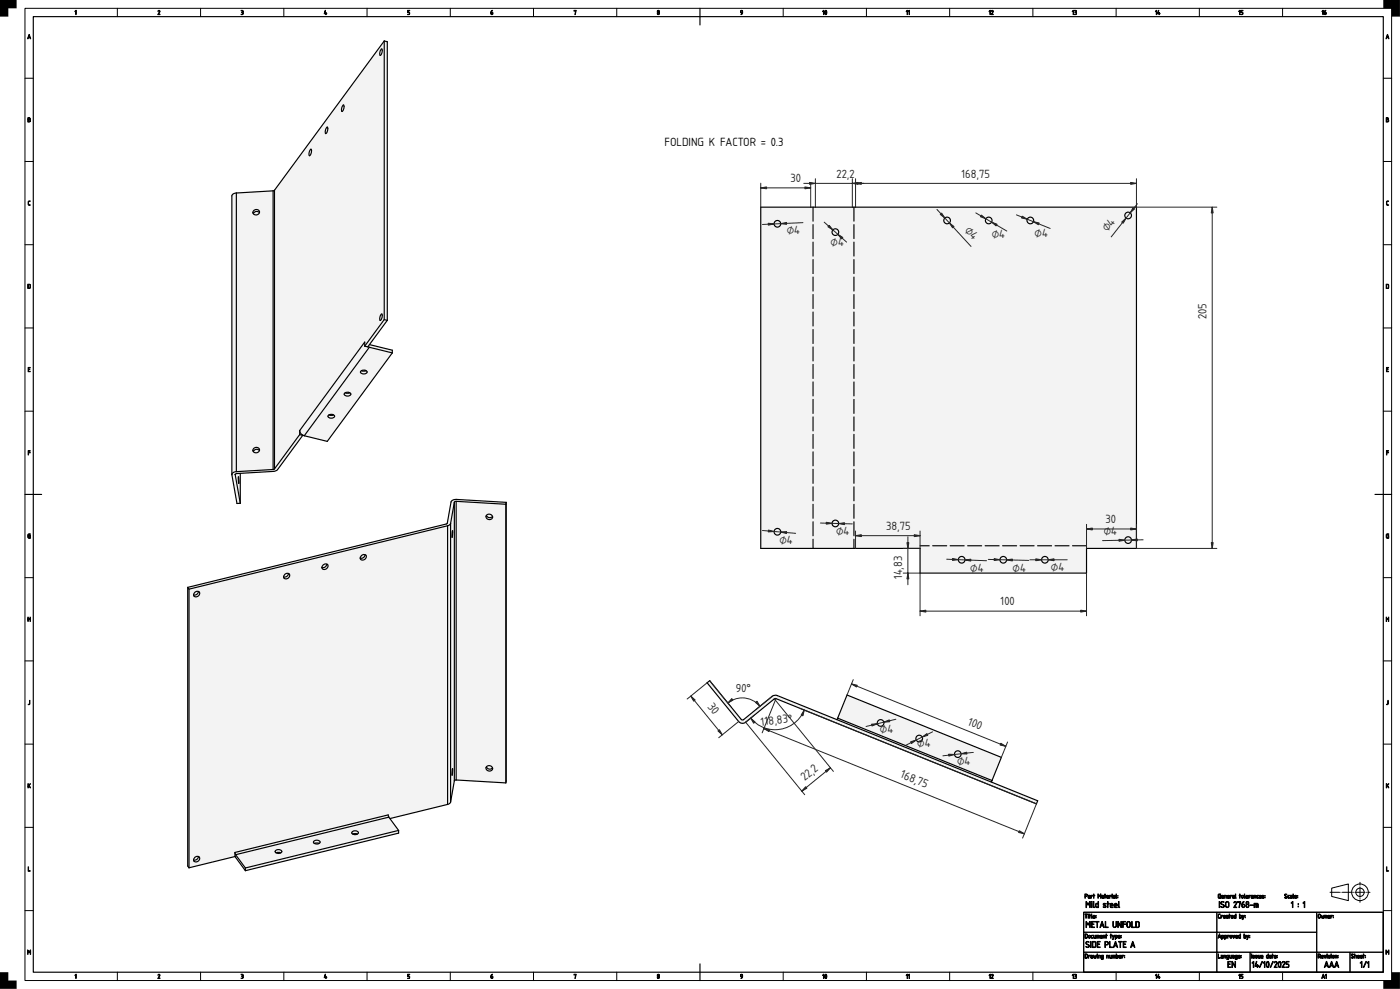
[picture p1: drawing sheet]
<svg xmlns="http://www.w3.org/2000/svg" width="841mm" height="594mm" viewBox="0 0 841 594" stroke-linecap="round" stroke-linejoin="round" font-family="sans-serif">
<defs><g id="words">
<text font-size="6.7" x="399" y="88">FOLDING K FACTOR = 0.3</text>
<g font-size="6.7" fill="#212529">
<text x="503" y="107">22,2</text>
<text x="578" y="107">168,75</text>
<text x="475" y="109">30</text>
<text x="473" y="141">⌀4</text>
<text x="579" y="139" transform="rotate(47 579 139)">⌀4</text>
<text x="596" y="143">⌀4</text>
<text x="622" y="142">⌀4</text>
<text x="665" y="140" transform="rotate(-52 665 140)">⌀4</text>
<text x="499" y="148">⌀4</text>
<text x="725" y="192" transform="rotate(-90 725 192)">205</text>
<text x="664" y="314">30</text>
<text x="502" y="321">⌀4</text>
<text x="532" y="318">38,75</text>
<text x="663" y="321" transform="rotate(-1 663 321)">⌀4</text>
<text x="468" y="327">⌀4</text>
<text x="542" y="348" transform="rotate(-90 542 348)">14,83</text>
<text x="583" y="343">⌀4</text>
<text x="608" y="343">⌀4</text>
<text x="631" y="343">⌀4</text>
<text x="601" y="364">100</text>
<text x="442" y="416" transform="rotate(3 442 416)">90°</text>
<text x="425" y="425" transform="rotate(51 425 425)">30</text>
<text x="457" y="436" transform="rotate(-6 457 436)">118,83°</text>
<text x="581" y="435" transform="rotate(22 581 435)">100</text>
<text x="529" y="440">⌀4</text>
<text x="551" y="449">⌀4</text>
<text x="575" y="459">⌀4</text>
<text x="541" y="467" transform="rotate(22 541 467)">168,75</text>
<text x="483" y="469" transform="rotate(-39 483 469)">2 ,2</text>
</g>
</g></defs>
<path d="M20 10h811v574h-811zM420 5v10M15 297h10M826 297h10M651 548h180v36h-180zM420 579v10" fill="none" stroke="#000" stroke-width=".7"/>
<g fill="none" stroke="#000" stroke-width=".6">
<path d="M15 5h821v584h-821zM70 5v5M120 5v5M170 5v5M220 5v5M270 5v5M320 5v5M370 5v5M470 5v5M520 5v5M570 5v5M620 5v5"/>
<path d="M670 5v5M720 5v5M770 5v5M15 47h5M831 47h5M15 97h5M831 97h5M15 147h5M831 147h5M15 197h5M831 197h5M15 247h5"/>
<path d="M831 247h5M15 347h5M831 347h5M15 397h5M831 397h5M15 447h5M831 447h5M15 497h5M831 497h5M800 533l10-2v10l-10-3zM15 547h5M651 548h80v12h-80z"/>
<path d="M651 560h80v12h-80zM731 560h60v12h-60zM731 548h60v12h-60zM791 548h40v24h-40zM831 547h5M651 572h80v12h-80zM731 572h20v12h-20zM751 572h40v12h-40zM791 572h20v12h-20zM811 572h20v12h-20zM70 584v5M120 584v5"/>
<path d="M170 584v5M220 584v5M270 584v5M320 584v5M370 584v5M470 584v5M520 584v5M570 584v5M620 584v5M670 584v5M720 584v5M770 584v5"/>
<circle cx="817" cy="536" r="5"/>
<circle cx="817" cy="536" r="2.5"/>
</g>
<g fill="#000" stroke="#000" stroke-width=".6">
<path d="M46 6v3v-2h-1zM95 6l1 1-1 2h1h-1l1-2zM145 6h1v1a1 1 0 0 1 0 1 1 1 0 0 1-1 1 .7 .7 0 0 0 1-1 .7 .7 0 0 0-1-1h1zM195 6v2h1v1l-1-1zM245 6h1h-1v1l1 1v1h-1l1-1-1-1zM345 6h1l-1 3 1-3-1 1zM17 121h1h-1v2h1h-1zM833 121h1h-1v2h1h-1zM17 221h1h-1v1h1h-1v1h1h-1zM833 221h1h-1v1h1h-1v1h1h-1zM17 271h1h-1v1h1h-1v1zM833 271h1h-1v1h1h-1v1z"/>
<path d="M17 321h1h-1v2h1v-1v1h-1zM833 321h1h-1v2h1v-1v1h-1zM17 371v1h1v-1v2v-1h-1v1zM833 371v1h1v-1v2v-1h-1v1zM18 421v2h-1h1zM834 421v2h-1h1zM17 471v1l1-1v1v1l-1-1v1zM833 471v1l1-1v1v1l-1-1v1zM17 521v2h1h-1zM833 521v2h1h-1zM17 571v1l1-1v2v-2l-1 1v-1v2zM833 571v1l1-1v2v-2l-1 1v-1v2z"/>
<path d="M46 585v3v-2h-1zM95 585l1 1-1 2h1h-1l1-2zM145 585h1v1a1 1 0 0 1 0 1 1 1 0 0 1-1 1 .7 .7 0 0 0 1-1 .7 .7 0 0 0-1-1h1zM195 585v2l1-1v1v1l-1-1zM245 585h1h-1v1l1 1v1h-1l1-1-1-1zM345 585h1l-1 3 1-3-1 1z"/>
<path d="M295 7l1-1-1 1a.8 .8 0 0 1 1 1 .8 .8 0 0 1 0 1 .8 .8 0 0 1-1-1zM295 8h1z"/>
<path d="M395 8a.5 .5 0 0 0 1 0 .5 .5 0 0 0-1 0zM395 7a.5 .5 0 0 0 1 0 .5 .5 0 0 0-1 0zM395 6h1v1a.9 .9 0 0 1 0 1 .9 .9 0 0 1-1 0z"/>
<path d="M445 6a1.5 1.5 0 0 1 0 3l1-1-1-1zM445 7a.5 .5 0 0 0 1 0 .5 .5 0 0 0-1 0z"/>
<path d="M495 6v3v-2h-1zM496 6v3v-2zM496 6a1.2 1.2 0 0 1 1 1 1.2 1.2 0 0 1-1 2z"/>
<path d="M545 6v3v-2h-1zM546 6v3v-2z"/>
<path d="M595 6v3v-2h-1zM596 6l1 1-1 2h1h-2l1-2z"/>
<path d="M645 6v3v-2h-1zM645 6h1l1 1a1 1 0 0 1 0 1 1.1 1.1 0 0 1-2 1 .7 .7 0 0 0 1-1 .7 .7 0 0 0 0-1z"/>
<path d="M695 6v3v-2h-1zM696 6v2h1l-1 1-1-1z"/>
<path d="M745 6v3v-2h-1zM745 6h2h-1v1l1 1-1 1h-1l1-1-1-1z"/>
<path d="M795 6v3v-2h-1zM796 7v-1v1a.8 .8 0 0 1 1 1 .8 .8 0 0 1-1 1 .8 .8 0 0 1-1-1z"/>
<path d="M17 21l1 2h-1zM18 21l-1 1h1z"/>
<path d="M833 21l1 2h-1zM833 21v1h1z"/>
<path d="M17 71h1v2h-1zM17 72v1h1v-1zM17 71v1h1v-1z"/>
<path d="M833 71h1v2h-1zM833 72v1h1v-1zM833 71v1h1v-1z"/>
<path d="M17 171v2h1v-2zM17 171h1v2h-1z"/>
<path d="M833 171v2h1v-2zM833 171h1v2h-1z"/>
<path d="M652 537v1h1v-1zM652 537h1v1l-1 1v1zM654 539h1zM654 538h1v2l-1-1h1zM655 538h1l-1 2zM657 537l1 1h-1v2zM660 537v1l1-1v3v-2l-1 1v-1v2zM662 539h1zM662 538h1v2l-1-1h1zM664 537v1v2zM665 538l1 1zM665 538h1v1h-1l1 1-1-1zM667 538h1h-1v2zM668 538v2zM669 539h1zM669 538h1v2l-1-1h1zM670 537l1 3z"/>
<path d="M732 537h1l-1 1v1h1v-1v2l-1-1zM734 538l1 1zM734 538h1v1h-1l1 1-1-1zM736 538h1v2l-1-2v2zM738 538v1zM737 538h1v1h-1l1 1-1-1zM739 538h1h-1v2zM741 538h1v2l-2-1h1zM742 537v3zM745 537v1v2zM746 538l1 1v-1zM745 539a1 1 0 0 1 2 0 1 1 0 0 1-2 0zM748 537v3zM749 538v1zM749 538h1v1h-1l1 1-2-1zM750 538h1h-1v2zM752 539h1zM752 538h1v2l-1-1h1zM753 538h1l1 2-1-2-1 2zM755 538h1h-1v1l1 1-1-1zM757 538v1zM757 538h1v1h-1l1 1-2-1zM758 538h1h-1l1 1v1l-1-1h1z"/>
<path d="M772 537h1l-1 1h1a.7 .7 0 0 1 0 1 .7 .7 0 0 1-1 0h1l-1-1zM774 538h1h-1v1l1 1-1-1zM775 539h1zM775 538h1v2l-1-1h1zM777 537v3zM778 538l1 1zM778 538h1v1h-1l1 1-1-1z"/>
<path d="M652 549h1l-1 3v-3zM654 550v2zM655 549v1v2zM656 549v3zM657 550l1 1zM657 550h1v1h-1l1 1-1-1z"/>
<path d="M652 554l2 1 1-1v3v-3l-1 2-1-2-1 3zM656 554h1h-1v1h1h-1v2h1h-1zM658 554h2h-1v3v-3zM662 554l1 3v-1h-2v1zM662 554l-1 2h2zM664 554v3h2h-2zM669 554v2l1 1v-1l1-2v2l-1 1-1-1zM671 554l2 2 1-2v3l-2-3-1 3zM674 554h2h-1v1h1h-1v2zM677 554v2l1 1 1-1v-2zM677 554h1h1v2l-1 1-1-1zM680 554v3h2h-2zM683 554v3h1v-3zM682 554h2v3h-2z"/>
<path d="M652 542l2 1 1-1v3v-3l-1 2-1-2-1 3zM656 543v2zM657 542v3zM659 543v2h1v-2zM658 543h2v-1v3h-2zM663 543h1h-1l1 1a.8 .8 0 0 1 0 1 .8 .8 0 0 1-1 0h1l-1-1zM665 542l1 1-1 2v-2zM667 543v1h1v-1zM667 543h2v1h-2l2 1h-2zM670 543v1h1v-1zM670 543h1v1h-1l1 1h-2zM672 542v3z"/>
<path d="M732 549h1h-1v2l1 1-1-1zM733 550h1v2zM735 550l1 1zM735 550h1v1h-1l1 1-1-1zM737 551h1zM737 550h1v2l-1-1h1zM738 549l1 1v2zM740 550l1 1zM740 550h1v1h-1l1 1-1-1zM742 550v1v-1zM741 550h1l1-1v3l-2-1zM745 550v1l1-1zM745 549v1h1v2l-1-1zM746 550l1 1 1-1-1 2z"/>
<path d="M732 542l1 3zM734 542h1h-1l1 1a1 1 0 0 1 0 2 1 1 0 0 1-1-1l1 1v-1l-2-1zM737 542v2v1l1-1v-2zM736 542h2v2v1l-2-1zM741 542h2l-1 3h1h-2l2-3h-1h-1zM744 542h1l-1 3 1-3h-1zM746 542h1l-1 1a1 1 0 0 1 2 0 1.1 1.1 0 0 1-1 2 1 1 0 0 1-1-1zM746 543v2h1v-1zM749 544a.7 .7 0 0 0 1 0 .7 .7 0 0 0-1 0zM749 542a.6 .6 0 0 0 1 0 .6 .6 0 0 0-1 0zM749 542h1v1a1.1 1.1 0 0 1 0 2 1.1 1.1 0 0 1-1 0 1.1 1.1 0 0 1 0-2zM751 544h2zM753 543h3v2l-1-2v2l-1-2-1 2z"/>
<path d="M776 542l1 3-1-3zM780 544v1zM783 542l1 3-1-3z"/>
<path d="M792 549v2h1v-1zM792 549l1 1v2l-1-1zM794 550v1l1-1v1v-1v2v-1l-1 1zM796 550h1v2v-2h-1v2zM798 550l1 1zM798 550h1v1h-1l1 1-1-1zM799 550h1l-1 2z"/>
<path d="M652 573v2h1v-1zM652 573h1v3h-1zM654 574h1h-1v2zM655 575h1zM655 574h1v2l-1-1h1zM657 574v1l1-1v1l1-1-1 2v-1l-1 1zM659 574v2zM660 574h1v2v-2h-1v2zM662 574v1h1v-1zM662 574h1l-1 2h1l-1-1zM665 574h1v2v-2h-1v2zM667 574v1h1v-1v2l-1-1zM668 574a1.2 1.2 0 0 1 2 0 1.2 1.2 0 0 1 0 2l-1-2v2v-2h-1v2zM671 574v1v-1zM670 573l1 1h1l-1 2-1-1zM673 574v1zM672 574h1v1h-1l1 1-1-1zM674 574h1h-1v2z"/>
<path d="M652 561v2h1v-1zM652 561h1v3h-1zM654 562l1 1v-1zM653 563a1 1 0 0 1 2 0 1 1 0 0 1-2 0zM656 562v1v1v-1zM657 562v1h1v-1v2l-1-1zM659 562a1.2 1.2 0 0 1 1 0 1.2 1.2 0 0 1 0 2v-2v2l-1-2v2zM661 562l1 1zM661 562h1v1h-1l1 1-1-1zM663 562h1v2v-2h-1v2zM664 561l1 1v2zM667 561l1 1h-1v2zM668 562l1 1v-1v2zM670 562v1h1v-1zM670 562a.9 .9 0 0 1 1 1 .9 .9 0 0 1-1 1zM672 562l1 1zM672 562h1v1h-1l1 1-1-1z"/>
<path d="M652 566h2h-1l1 1a1 1 0 0 1 0 2 1.1 1.1 0 0 1-2-1l2 1v-1l-2-1zM655 566v3zM657 566v3h1v-3zM656 566h2v3h-2zM659 566h2h-2v1h2h-2v2h2h-2zM664 566v1h1v-1zM664 566h1l1 1-1 1h-1v1zM667 566v3h1h-1zM670 566l1 3v-1h-2v1zM670 566v2h1zM672 566h2h-1v3v-3zM675 566h1h-1v1h1h-1v2h1h-1zM680 566l2 3-1-1h-1l-1 1zM680 566v2h1z"/>
<path d="M732 573v2l1 1h-1zM734 574h1v2l-2-1h1zM735 574h1v2v-2h-1v2zM737 574v1h1v-1zM737 574h1v2h-1h1l-1-1zM739 574v1h1v-1v2l-1-1zM740 574h1v2l-1-1h1zM742 574v1h1v-1zM742 574h1v2h-1h1l-1-1zM744 574l1 1zM744 574h1v1h-1l1 1-1-1z"/>
<path d="M732 561l1 3v-1h-1zM733 562l-1 1h1zM734 562v1h1v-1zM734 562a.9 .9 0 0 1 1 1 .9 .9 0 0 1-1 1zM736 562v1h1v-1zM736 562a.9 .9 0 0 1 1 1 .9 .9 0 0 1-1 1zM737 562h1v2zM739 562l1 1v-1zM739 563a.9 .9 0 0 1 1 0 .9 .9 0 0 1-1 0zM741 562v1l1-1-1 2zM743 562v1zM742 562h1v1h-1l1 1-1-1zM744 562v1h1v-1zM744 562h1v-1v3l-1-1zM747 562v1h1v-1zM747 561v1h2l-1 2-1-1zM749 562l1 1v-1l-1 2z"/>
<path d="M752 573v3zM753 574h1h-1l1 1v1l-2-1h1zM754 574h1h-1l1 1v1l-1-1h1zM756 574v1h1v-1v2l-1-1zM758 574l1 1zM758 574h1v1h-1l1 1-1-1zM761 574v1h1v-1zM761 574h1v-1v3l-1-1zM763 574h1v2l-2-1h1zM764 573l1 1-1 2zM766 574v1zM766 574h1v1h-1l1 1-2-1z"/>
<path d="M753 578v3v-3h-1zM755 578l-1 2h1v-1l1 1-1 1v-1h-1zM758 578l-1 3zM760 578v3v-3h-1zM761 578a1.8 1.8 0 0 0 1 3v-2zM761 578a1.8 1.8 0 0 1 1 1 1.8 1.8 0 0 1-1 2v-2zM765 578l-2 3zM766 578h1l-1 3h1h-2l2-3h-1h-1zM769 578a1.8 1.8 0 0 0 0 3v-2zM768 578a1.8 1.8 0 0 1 2 1 1.8 1.8 0 0 1-2 2v-2zM770 578h2l-1 3h1h-2l2-3h-1h-1zM773 578h1h-1v1a1.1 1.1 0 0 1 1 1 1.1 1.1 0 0 1 0 1h-1l1-1v-1h-1z"/>
<path d="M792 573v1h1v-1zM792 573h1v1v2v-1h-1v1zM794 574l1 1zM794 574h1v1h-1l1 1-1-1zM795 574l1 1 1-1-1 2zM797 574v2zM798 574h1h-1l1 1v1l-1-1h1zM800 574v2zM801 574v1v-1zM800 575a1 1 0 0 1 2 0 1 1 0 0 1-2 0zM802 574h1v2v-2h-1v2z"/>
<path d="M797 578l1 3v-1h-2v1zM797 578l-1 2h1zM800 578l1 3v-1h-2v1zM800 578l-1 2h1zM803 578l1 3v-1h-2v1zM803 578l-1 2h2z"/>
<path d="M812 573h1l-1 1h1a.7 .7 0 0 1 0 1 .7 .7 0 0 1-1 0h1l-1-1zM814 573v1h1v2l-1-2v2zM816 574v1zM816 574h1v1h-1l1 1-2-1zM817 574l1 1zM817 574h1v1h-1l1 1-1-1zM819 573l1 1h-1v2z"/>
<path d="M818 578v3v-3h-1zM821 578l-2 3zM822 578v3v-3h-1z"/>
<path d="M295 586l1-1-1 1a.8 .8 0 0 1 1 0 1 1 0 0 1 0 2 .8 .8 0 0 1-1-1zM295 586v1h1z"/>
<path d="M395 587a.5 .5 0 0 0 1 0 .5 .5 0 0 0-1 0zM395 586a.5 .5 0 0 0 1 0 .5 .5 0 0 0-1 0zM395 585h1v1a.9 .9 0 0 1 0 1 .9 .9 0 0 1-1 0z"/>
<path d="M445 585a1.5 1.5 0 0 1 0 3l1-1-1-1zM445 586a.5 .5 0 0 0 1 0 .5 .5 0 0 0-1 0z"/>
<path d="M495 585v3v-2h-1zM496 585v3v-2zM496 585a1.2 1.2 0 0 1 1 1 1.2 1.2 0 0 1-1 2z"/>
<path d="M545 585v3v-2h-1zM546 585v3v-2z"/>
<path d="M595 585v3v-2h-1zM596 585l1 1-1 2h1h-2l1-2z"/>
<path d="M645 585v3v-2h-1zM645 585h1l1 1a1 1 0 0 1 0 1 1.1 1.1 0 0 1-2 1 .7 .7 0 0 0 1-1 .7 .7 0 0 0 0-1z"/>
<path d="M695 585v3v-2h-1zM696 585v2v-1l1 1-1 1-1-1z"/>
<path d="M738 578h1h-1v1h1h-1v2h1h-1zM740 578l2 2v-2v3l-2-3v3z"/>
<path d="M745 585v3v-2h-1zM745 585h2h-1v1l1 1-1 1h-1l1-1-1-1z"/>
<path d="M795 585l1 3-1-1-1 1zM795 586v1zM797 585v3v-2h-1z"/>
</g>
<path d="M0 0h10v5h-5v5h-5zM831 0h10v10h-5v-5h-5zM0 584h5v5h5v5h-10zM836 584h5v10h-10v-5h5z" fill="#000"/>
<path d="M799 536h24" fill="none" stroke="#000" stroke-width=".6" stroke-dasharray="6 .7 .1 .7" stroke-dashoffset=".2"/>
<path d="M817 542v-12" fill="none" stroke="#000" stroke-width=".6" stroke-dasharray="6 .7 .1 .7" stroke-dashoffset="4.6"/>
<g fill="#f1f3f5">
<path d="M113 353l155-38 1-1 2-12 2-2 31 2v168l-31-1-2 13-1 1-36 9 5 7v1l-92 23-6-9-27 7-1-1z" fill-rule="evenodd"/>
<path d="M114 354l155-38v167l-35 9-1-2-92 22v3l-27 6z" fill-rule="evenodd"/>
<path d="M274 301l30 2v167l-30-1z" fill-rule="evenodd"/>
<path d="M142 513l92-22 5 8-92 22z" fill-rule="evenodd"/>
<path d="M273 302v167l-2 13v-168z" fill-rule="evenodd"/>
<path d="M269 316l2-2v168l-2 1z" fill-rule="evenodd"/>
<path d="M113 353l155-38 1-1 2-12 2-2 31 2v1l-30-2-1 1-2 12-2 2-155 38z" fill-rule="evenodd"/>
<path d="M273 301h1v168h-1z" fill-rule="evenodd"/>
<path d="M147 521l92-22v1l-92 23z" fill-rule="evenodd"/>
<path d="M141 512l92-22 1 1-92 22z" fill-rule="evenodd"/>
<path d="M113 353l1 1v167l-1-1z" fill-rule="evenodd"/>
</g>
<path d="M304 302v168" fill="none" stroke="#f1f3f5" stroke-width=".6"/>
<g fill="#f1f3f5">
<path d="M141 512l1 1 5 8v2l-6-8z" fill-rule="evenodd"/>
<path d="M171 345a1.7 1.7 0 0 1 3 0 1.8 1.8 0 0 1-2 3l-2-1z" fill-rule="evenodd"/>
<path d="M117 515a1.7 1.7 0 0 1 3 0 1.8 1.8 0 0 1-2 3l-2-1z" fill-rule="evenodd"/>
<path d="M217 334a1.7 1.7 0 0 1 3 0 1.7 1.7 0 0 1-2 2h-1z" fill-rule="evenodd"/>
<path d="M194 339a1.7 1.7 0 0 1 3 1 1.7 1.7 0 0 1-2 2l-1-1z" fill-rule="evenodd"/>
<path d="M117 356a1.7 1.7 0 0 1 3 0 1.7 1.7 0 0 1-2 2h-2z" fill-rule="evenodd"/>
<path d="M189 505a1.8 1.8 0 0 1 2 0 1.8 1.8 0 0 1 1 1l-3 1-1-1z" fill-rule="evenodd"/>
<path d="M212 500a1.8 1.8 0 0 1 2-1 1.8 1.8 0 0 1 1 2h-3h-1z" fill-rule="evenodd"/>
<path d="M166 511a1.8 1.8 0 0 1 2-1 1.8 1.8 0 0 1 1 2h-3h-1z" fill-rule="evenodd"/>
<path d="M189 505a1.8 1.8 0 0 1 2 0 1.8 1.8 0 0 1 1 1l-3 1-1-1z" fill-rule="evenodd"/>
<path d="M212 500a1.8 1.8 0 0 1 2-1 1.8 1.8 0 0 1 1 2h-3l-1-1z" fill-rule="evenodd"/>
<path d="M166 511a1.8 1.8 0 0 1 2-1 1.8 1.8 0 0 1 1 2h-3h-1z" fill-rule="evenodd"/>
<path d="M292 460a1.8 1.8 0 0 1 2 0 1.8 1.8 0 0 1 2 2 1.8 1.8 0 0 1-2 0 1.8 1.8 0 0 1-2-2z" fill-rule="evenodd"/>
<path d="M292 309a1.8 1.8 0 0 1 2 0 1.8 1.8 0 0 1 2 2 1.8 1.8 0 0 1-2 0 1.8 1.8 0 0 1-2-2z" fill-rule="evenodd"/>
<path d="M170 347l2-1 1-2a1.8 1.8 0 0 1 0 3 1.8 1.8 0 0 1-3 0z" fill-rule="evenodd"/>
<path d="M193 341h2l1-2a1.8 1.8 0 0 1 0 3 1.8 1.8 0 0 1-3-1z" fill-rule="evenodd"/>
<path d="M216 335h2l1-2a1.8 1.8 0 0 1 0 3 1.8 1.8 0 0 1-3-1z" fill-rule="evenodd"/>
<path d="M116 517l2-1 1-2a1.8 1.8 0 0 1 0 3 1.8 1.8 0 0 1-3 0z" fill-rule="evenodd"/>
<path d="M116 357h2l1-2a1.8 1.8 0 0 1 0 3 1.8 1.8 0 0 1-3-1z" fill-rule="evenodd"/>
<path d="M292 310a2.2 2.2 0 0 0 4 0 1.9 1.9 0 0 1-2 2 1.9 1.9 0 0 1-2-2z" fill-rule="evenodd"/>
<path d="M292 461a2.2 2.2 0 0 0 4 0 1.9 1.9 0 0 1-2 2 1.9 1.9 0 0 1-2-2z" fill-rule="evenodd"/>
<path d="M117 515l2-1a1.6 1.6 0 0 1-1 2 1.6 1.6 0 0 1-2 0z" fill-rule="evenodd"/>
<path d="M171 345l2-1a1.6 1.6 0 0 1-1 2 1.6 1.6 0 0 1-2 0z" fill-rule="evenodd"/>
<path d="M217 334l2-1a1.6 1.6 0 0 1-1 2 1.6 1.6 0 0 1-2 0z" fill-rule="evenodd"/>
<path d="M194 339h2a1.6 1.6 0 0 1-1 2 1.6 1.6 0 0 1-2-1z" fill-rule="evenodd"/>
<path d="M117 356l2-1a1.6 1.6 0 0 1-1 2 1.6 1.6 0 0 1-2 0z" fill-rule="evenodd"/>
<path d="M166 512h3z" fill-rule="evenodd"/>
<path d="M189 507h3z" fill-rule="evenodd"/>
<path d="M212 501h3z" fill-rule="evenodd"/>
<path d="M272 462v4z" fill-rule="evenodd"/>
<path d="M272 319v4z" fill-rule="evenodd"/>
<circle cx="294" cy="311" r="1.8"/>
<circle cx="294" cy="462" r="1.8"/>
</g>
<g fill="none" stroke="#000" stroke-width=".7">
<path d="M269 316l-155 38M269 316v167M271 314l-2 2M271 314v168M272 319v4zM273 302l-2 12M273 302v167M274 301l-1 1M274 301l30 2M274 301v168M292 310a2.2 2.2 0 0 0 4 0M304 303v167"/>
<path d="M304 302l-31-2-2 2-2 12-1 1-155 38M304 302v1M304 302v168M194 340a1.7 1.7 0 0 1 2-1 1.7 1.7 0 0 1 1 2 1.7 1.7 0 0 1-2 1 1.4 1.4 0 0 1-2-1 1.4 1.4 0 0 1 1-1zM196 339l-1 2h-2M217 334a1.7 1.7 0 0 1 2-1 1.7 1.7 0 0 1 1 2 1.7 1.7 0 0 1-2 1 1.4 1.4 0 0 1-2 0 1.4 1.4 0 0 1 1-2zM219 333l-1 2h-2M113 353v167l1 1M113 353l1 1M114 354v167M117 356a1.7 1.7 0 0 1 2-1 1.7 1.7 0 0 1 1 2 1.7 1.7 0 0 1-2 1 1.4 1.4 0 0 1-2 0 1.4 1.4 0 0 1 1-2zM119 355l-1 2h-2"/>
<path d="M171 345a1.7 1.7 0 0 1 2-1 1.7 1.7 0 0 1 1 2 1.7 1.7 0 0 1-2 2 1.4 1.4 0 0 1-2-1 1.4 1.4 0 0 1 1-2zM173 344l-1 2-2 1M272 462v4zM273 469l-2 13M274 469h-1M274 469l30 1M292 461a2.2 2.2 0 0 0 4 0M212 500a1.8 1.8 0 0 1 2-1 1.8 1.8 0 0 1 1 2 1.8 1.8 0 0 1-2 1 1.8 1.8 0 0 1-1-2zM234 491l-1-1-92 22M234 491l5 8M234 491l-92 22M239 499v1l-92 23"/>
<path d="M239 499l-92 22M269 483l-35 9M271 482l-2 1M117 515a1.7 1.7 0 0 1 2-1 1.7 1.7 0 0 1 1 2 1.7 1.7 0 0 1-2 2 1.4 1.4 0 0 1-2-1 1.4 1.4 0 0 1 1-2zM119 514l-1 2-2 1M141 512l1 1M141 514l6 9M141 512v3l-27 6M142 513l5 8M166 511a1.8 1.8 0 0 1 2-1 1.8 1.8 0 0 1 1 2 1.8 1.8 0 0 1-2 1 1.8 1.8 0 0 1-1-2zM166 512h3M189 505a1.8 1.8 0 0 1 2 0 1.8 1.8 0 0 1 1 1 1.8 1.8 0 0 1-2 1 1.8 1.8 0 0 1-1-2z"/>
<path d="M189 507h3M212 501h3M147 521v2"/>
<circle cx="294" cy="310" r="1.8"/>
<circle cx="294" cy="461" r="1.8"/>
</g>
<g fill="#f1f3f5">
<path d="M231 25h2v167l-11 15 14 3v2l-39 53-15-4-16 22-22 1v18h-2l-3-17v-168l3-1 23-2z" fill-rule="evenodd"/>
<path d="M231 25v167l-12 16v-3l-39 54v2l-15 21v-168z" fill-rule="evenodd"/>
<path d="M142 116l22-1v167l-22 1z" fill-rule="evenodd"/>
<path d="M222 209l14 3-39 53-14-3z" fill-rule="evenodd"/>
<path d="M140 117l2-1v167l-2 1-1 1z" fill-rule="evenodd"/>
<path d="M231 25h2v167h-2z" fill-rule="evenodd"/>
<path d="M219 205v3l3 1-39 53-2-1-1-2z" fill-rule="evenodd"/>
<path d="M164 115l1-1v168h-1z" fill-rule="evenodd"/>
<path d="M140 284l2-1 23-1 15-21 2 1-16 21-25 2 3 17h-2l-3-17z" fill-rule="evenodd"/>
<path d="M231 192h2l-12 16h-2z" fill-rule="evenodd"/>
<path d="M141 285l3-1v18z" fill-rule="evenodd"/>
<path d="M222 207l14 3v2l-15-4z" fill-rule="evenodd"/>
<path d="M152 269a1.9 1.9 0 0 1 3 0 1.9 1.9 0 0 1 0 3 1.9 1.9 0 0 1-3 0v-2z" fill-rule="evenodd"/>
<path d="M152 126a1.9 1.9 0 0 1 3 0 1.9 1.9 0 0 1 0 3 1.9 1.9 0 0 1-3 0v-1z" fill-rule="evenodd"/>
<path d="M217 223l1-1a1.5 1.5 0 0 1 2 0 1.5 1.5 0 0 1 0 3 1.5 1.5 0 0 1-2 0l-1-1z" fill-rule="evenodd"/>
<path d="M207 236h1a1.5 1.5 0 0 1 2 0 1.5 1.5 0 0 1 0 2 1.5 1.5 0 0 1-2 0l-1-1z" fill-rule="evenodd"/>
<path d="M197 249h1a1.5 1.5 0 0 1 2 0 1.5 1.5 0 0 1 0 2 1.5 1.5 0 0 1-2 0l-1-1z" fill-rule="evenodd"/>
<path d="M197 249h3a1.1 1.1 0 0 1 1 2 1 1 0 0 1-1 0 1.5 1.5 0 0 1-2 0 1.5 1.5 0 0 1-1-2z" fill-rule="evenodd"/>
<path d="M207 236h3a1 1 0 0 1 1 1 1.1 1.1 0 0 1-2 1 1.5 1.5 0 0 1-1 0 1.5 1.5 0 0 1-1-2z" fill-rule="evenodd"/>
<path d="M217 223h3a1 1 0 0 1 0 1 1 1 0 0 1-1 1 1.5 1.5 0 0 1-2 0 1.5 1.5 0 0 1 0-2z" fill-rule="evenodd"/>
<path d="M153 271a1.8 1.8 0 0 1 3 0 1.8 1.8 0 0 1-2 1 1.8 1.8 0 0 1-2-1z" fill-rule="evenodd"/>
<path d="M153 128a1.8 1.8 0 0 1 3 0 1.8 1.8 0 0 1-2 1 1.8 1.8 0 0 1-2-1z" fill-rule="evenodd"/>
<path d="M152 126a1.9 1.9 0 0 1 3 0 1.9 1.9 0 0 1 1 2 2.2 2.2 0 0 0-4 0z" fill-rule="evenodd"/>
<path d="M152 269a1.9 1.9 0 0 1 3 0 1.9 1.9 0 0 1 1 2 2.2 2.2 0 0 0-4 0z" fill-rule="evenodd"/>
<path d="M206 63h1v1l-1 3a2.5 2.5 0 0 1 0-4z" fill-rule="evenodd"/>
<path d="M196 77l1-1v2l-1 2a2.5 2.5 0 0 1 0-3z" fill-rule="evenodd"/>
<path d="M186 90h1v1l-1 2a2.5 2.5 0 0 1 0-3z" fill-rule="evenodd"/>
<path d="M229 189l1 1-1 2a2.5 2.5 0 0 1 0-3z" fill-rule="evenodd"/>
<path d="M229 30v-1l1 2-1 2a2.5 2.5 0 0 1 0-3z" fill-rule="evenodd"/>
<path d="M180 259l2 3-2-1z" fill-rule="evenodd"/>
<path d="M217 223h3z" fill-rule="evenodd"/>
<path d="M207 236h3z" fill-rule="evenodd"/>
<path d="M198 249h2z" fill-rule="evenodd"/>
<path d="M143 286v4z" fill-rule="evenodd"/>
</g>
<g fill="none" stroke="#000" stroke-width=".7">
<path d="M229 30v-1l1 2-1 2a2.5 2.5 0 0 1 0-3zM231 25h2v167M231 25v167M231 25l-66 89M196 77l1-1v2l-1 2a2.5 2.5 0 0 1 0-3zM206 63h1v1l-1 3a2.5 2.5 0 0 1 0-4zM186 90h1v1l-1 2a2.5 2.5 0 0 1 0-3zM142 116l-2 1-1 1v167M142 116v167M164 115l-22 1M164 115v167M165 114l-1 1"/>
<path d="M165 114v168M156 128a2.2 2.2 0 0 0-4 0M229 189l1 1-1 2a2.5 2.5 0 0 1 0-3zM231 192h2M231 192l-12 16M233 192l-12 16h-2M219 208v-3l-39 54M221 208l1 1M222 209l14 3M222 209l-39 53M222 207l14 3v2M236 212l-39 53-14-3"/>
<path d="M207 236h2a1.3 1.3 0 0 1 2 1 1.3 1.3 0 0 1-2 1l-2-1zM207 236h3M217 223l2-1a1.3 1.3 0 0 1 2 1 1.4 1.4 0 0 1-2 2l-2-1zM217 223h3M180 259l1 1 1 1M180 259v2M197 249h2a1.3 1.3 0 0 1 2 1 1.3 1.3 0 0 1-2 1h-2zM198 249h2M156 271a2.2 2.2 0 0 0-4 0M180 261l-15 21M180 261l2 1M182 262l-16 21-24 1-1 1"/>
<path d="M182 261l1 1M182 261v1M139 285l3 17h2M141 285h.1M141 285l3 17M142 283l-2 1-1 1M143 286v4zM144 284v18M164 282l-22 1M165 282h-1"/>
<circle cx="154" cy="127" r="1.8"/>
<circle cx="154" cy="270" r="1.8"/>
</g>
<g fill="#f1f3f5">
<path d="M457 124h226v205h-30v15h-100v-15h-96z" fill-rule="evenodd"/>
<path d="M513 124h170v205h-30v15h-100v-15h-40z" fill-rule="evenodd"/>
<path d="M457 124h31v205h-31z" fill-rule="evenodd"/>
<path d="M488 124h25v205h-25z" fill-rule="evenodd"/>
<circle cx="467" cy="134" r="2"/>
<circle cx="619" cy="132" r="2"/>
<circle cx="603" cy="336" r="2"/>
<circle cx="678" cy="324" r="2"/>
<circle cx="569" cy="132" r="2"/>
<circle cx="578" cy="336" r="2"/>
<circle cx="594" cy="132" r="2"/>
<circle cx="502" cy="139" r="2"/>
<circle cx="628" cy="336" r="2"/>
<circle cx="502" cy="314" r="2"/>
<circle cx="467" cy="319" r="2"/>
<circle cx="678" cy="129" r="2"/>
</g>
<g fill="none" stroke="#000" stroke-width=".7">
<path d="M457 124h226v205h-30v15h-100v-15h-96z"/>
<circle cx="467" cy="134" r="2"/>
<circle cx="502" cy="139" r="2"/>
<circle cx="569" cy="132" r="2"/>
<circle cx="594" cy="132" r="2"/>
<circle cx="619" cy="132" r="2"/>
<circle cx="678" cy="129" r="2"/>
<circle cx="467" cy="319" r="2"/>
<circle cx="502" cy="314" r="2"/>
<circle cx="578" cy="336" r="2"/>
<circle cx="603" cy="336" r="2"/>
<circle cx="628" cy="336" r="2"/>
<circle cx="678" cy="324" r="2"/>
</g>
<path d="M488 124v205M513 124v205M653 328h-100" fill="none" stroke="#000" stroke-width=".7" stroke-dasharray="8.4 2.1"/>
<g fill="none" stroke="#212529" stroke-width=".6">
<path d="M457 113h30M457 110v14M483 110h200M487 110v14M490 107v17M512 107v17M514 107v17M683 107v17h48M482 134l-24 1M495 133l14 12M563 126l20 22M586 128l19 11"/>
<path d="M611 129l20 8M683 122l-15 20M728 124v205M458 319l20 1M493 314l19 1M514 319v10M553 319v10h-10M653 318h30M653 315v14M683 315v14h48M514 322h39M545 322v29"/>
<path d="M569 336l24 1M594 336l24 1M641 336h-22M687 324l-25 1M543 344h10v26M653 344v26M553 367h100"/>
</g>
<g fill="#212529" stroke="#212529" stroke-width=".6">
<path d="M728 124l1 4h-1z"/>
<path d="M728 326h1l-1 3z"/>
<path d="M457 113l4-1v1z"/>
<path d="M484 112l3 1h-3z"/>
<path d="M545 344l1 4h-1z"/>
<path d="M545 326h1l-1 3z"/>
<path d="M549 321l4 1h-4z"/>
<path d="M514 322l3-1v1z"/>
<path d="M679 317l4 1h-4z"/>
<path d="M653 318l3-1v1z"/>
<path d="M672 324h4l-4 1z"/>
<path d="M680 324h3v1z"/>
<path d="M469 320l4-1-1 1z"/>
<path d="M462 318l3 1-4 1z"/>
<path d="M649 367h4l-4 1z"/>
<path d="M553 367h3v1z"/>
<path d="M504 314h3v1z"/>
<path d="M496 314h4l-4 1z"/>
<path d="M514 110h3v1z"/>
<path d="M679 110h4l-4 1z"/>
<path d="M486 110h4l-4 1z"/>
<path d="M512 110h4v1z"/>
<path d="M621 133l3 1v1z"/>
<path d="M614 130l3 2-3-1z"/>
<path d="M570 134l3 2-1 1z"/>
<path d="M565 129l1-1 2 3z"/>
<path d="M469 134h3l1 1z"/>
<path d="M461 134l4 1h-3z"/>
<path d="M503 141l3 2v1z"/>
<path d="M498 135l2 3-3-2z"/>
<path d="M596 133l3 2-1 1z"/>
<path d="M589 129l3 2-3-1z"/>
<path d="M674 133l2-2-1 3z"/>
<path d="M681 125h1l-3 3z"/>
<path d="M580 336h3v1z"/>
<path d="M572 335l4 1-4 1z"/>
<path d="M605 336h3v1z"/>
<path d="M597 336h4l-4 1z"/>
<path d="M630 336h3v1z"/>
<path d="M622 336h4l-4 1z"/>
</g>
<g fill="#f1f3f5">
<path d="M425 410l1-1 20 24 18-15h2l37 14 6-15 93 38-6 15 27 11v2l-157-63h-1l-17 14h-1h-2z" fill-rule="evenodd"/>
<path d="M509 417l93 38-6 14-93-38z" fill-rule="evenodd"/>
<path d="M425 410l1-1 20 23h1l17-14h2l157 63v2l-157-63h-1l-17 14h-1h-2z" fill-rule="evenodd"/>
<path d="M503 431l93 38v1l-93-38z" fill-rule="evenodd"/>
<circle cx="552" cy="444" r="2"/>
<circle cx="529" cy="434" r="2"/>
<circle cx="575" cy="453" r="2"/>
</g>
<g fill="none" stroke="#000" stroke-width=".7">
<path d="M425 410l1-1 20 23h1l17-14h2l157 63v2l-157-63h-1l-17 14h-1h-2zM503 432l6-15 93 38-6 15M503 431l93 38"/>
<circle cx="529" cy="434" r="2"/>
<circle cx="552" cy="444" r="2"/>
<circle cx="575" cy="453" r="2"/>
</g>
<g fill="none" stroke="#212529" stroke-width=".6">
<path d="M415 418l19 23M425 410l-12 10M426 409l13 15M464 418l-10 8M465 420l36 43M466 420l-8 20M512 411l92 37M513 408l-4 9M437 422a14 14 0 0 1 20 2M444 433l-12 10M453 430l-5 4 35 43M459 438l156 63"/>
<path d="M481 425l142 58-9 20M483 427a19 19 0 0 1-32 4M538 432l-18 4M560 440l-16 8M585 452l-19 2M605 446l-3 9M499 461l-17 14"/>
</g>
<g fill="#212529" stroke="#212529" stroke-width=".6">
<path d="M454 422l1-1 2 3z"/>
<path d="M440 420v1l-3 1z"/>
<path d="M483 427l-1 3h-1z"/>
<path d="M451 431l3 3h-1z"/>
<path d="M531 434l3-2v2z"/>
<path d="M524 435h3l-3 1z"/>
<path d="M554 443l3-2v1z"/>
<path d="M547 446l3-1-2 2z"/>
<path d="M577 453l4-1v1z"/>
<path d="M570 453h3l-3 1z"/>
<path d="M512 411l3 1v1z"/>
<path d="M601 446l3 2h-3z"/>
<path d="M459 438h3v1z"/>
<path d="M612 499l3 2-3-1z"/>
<path d="M415 418l3 2-1 1z"/>
<path d="M431 439l1-1 2 3z"/>
<path d="M496 463l3-2-2 3z"/>
<path d="M484 473h1l-3 2z"/>
</g>
<use href="#words"/>
</svg>
